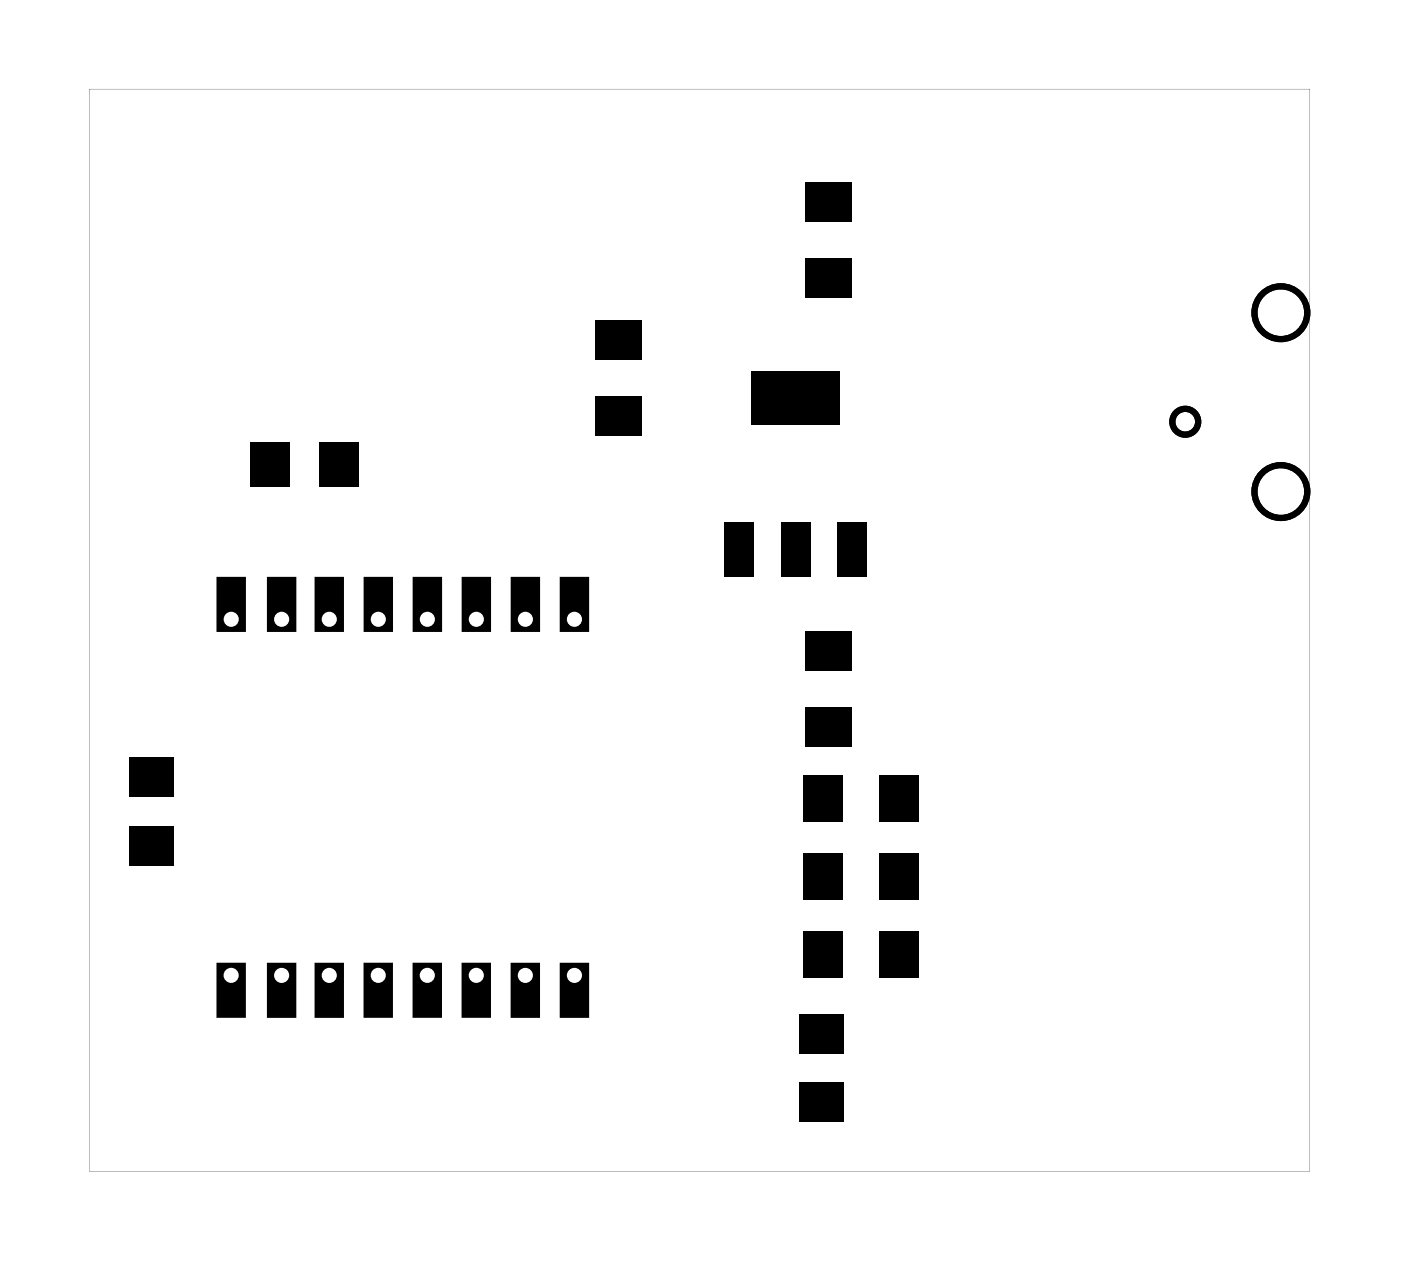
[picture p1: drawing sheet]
<svg xmlns="http://www.w3.org/2000/svg" width="57mm" height="52mm" viewBox="0 0 57 52" stroke-linecap="round" stroke-linejoin="round" font-family="sans-serif">
<g fill="#000">
<path d="M10.2 18.1h1.6v1.8h-1.6zM13 18.1h1.6v1.8h-1.6zM24.3 13.1h1.9v1.6h-1.9zM24.3 16.2h1.9v1.6h-1.9zM30.7 15.1h3.6v2.2h-3.6zM32.9 10.5h1.9v1.6h-1.9zM32.9 7.4h1.9v1.6h-1.9zM5.3 33.7h1.8v1.6h-1.8zM5.3 30.9h1.8v1.6h-1.8zM29.5 21.3h1.3v2.3h-1.3zM32.9 25.8h1.9v1.6h-1.9zM32.9 28.9h1.9v1.6h-1.9z"/>
<path d="M31.8 21.3h1.3v2.3h-1.3zM32.8 38h1.6v1.9h-1.6zM32.8 31.7h1.6v1.9h-1.6zM32.8 34.8h1.6v1.9h-1.6zM34.2 21.3h1.2v2.3h-1.2zM35.9 38h1.6v1.9h-1.6zM35.9 31.7h1.6v1.9h-1.6zM35.9 34.8h1.6v1.9h-1.6zM32.6 44.2h1.8v1.6h-1.8zM32.6 41.4h1.8v1.6h-1.8z"/>
<path d="M3.6 3.6v44.2h49.8v-44.2zM3.6 3.6h49.8v44.2h-49.8z"/>
<path d="M8.8 23.5h1.2v2.3h-1.2zM9.1 25.3a.31 .31 0 0 0 .6 0 .31 .31 0 0 0-.6 0z"/>
<path d="M10.9 23.5h1.2v2.3h-1.2zM11.2 25.3a.31 .31 0 0 0 .6 0 .31 .31 0 0 0-.6 0z"/>
<path d="M12.8 23.5h1.2v2.3h-1.2zM13.1 25.3a.31 .31 0 0 0 .6 0 .31 .31 0 0 0-.6 0z"/>
<path d="M14.8 23.5h1.2v2.3h-1.2zM15.1 25.3a.31 .31 0 0 0 .6 0 .31 .31 0 0 0-.6 0z"/>
<path d="M16.8 23.5h1.2v2.3h-1.2zM17.1 25.3a.31 .31 0 0 0 .6 0 .31 .31 0 0 0-.6 0z"/>
<path d="M18.8 23.5h1.2v2.3h-1.2zM19.1 25.3a.31 .31 0 0 0 .6 0 .31 .31 0 0 0-.6 0z"/>
<path d="M20.8 23.5h1.2v2.3h-1.2zM21.1 25.3a.31 .31 0 0 0 .6 0 .31 .31 0 0 0-.6 0z"/>
<path d="M22.8 23.5h1.2v2.3h-1.2zM23.1 25.3a.31 .31 0 0 0 .6 0 .31 .31 0 0 0-.6 0z"/>
<path d="M8.8 39.3h1.2v2.2h-1.2zM9.1 39.8a.31 .31 0 0 0 .6 0 .31 .31 0 0 0-.6 0z"/>
<path d="M10.9 39.3h1.2v2.2h-1.2zM11.2 39.8a.31 .31 0 0 0 .6 0 .31 .31 0 0 0-.6 0z"/>
<path d="M12.8 39.3h1.2v2.2h-1.2zM13.1 39.8a.31 .31 0 0 0 .6 0 .31 .31 0 0 0-.6 0z"/>
<path d="M14.8 39.3h1.2v2.2h-1.2zM15.1 39.8a.31 .31 0 0 0 .6 0 .31 .31 0 0 0-.6 0z"/>
<path d="M16.8 39.3h1.2v2.2h-1.2zM17.1 39.8a.31 .31 0 0 0 .6 0 .31 .31 0 0 0-.6 0z"/>
<path d="M18.8 39.3h1.2v2.2h-1.2zM19.1 39.8a.31 .31 0 0 0 .6 0 .31 .31 0 0 0-.6 0z"/>
<path d="M20.8 39.3h1.2v2.2h-1.2zM21.1 39.8a.31 .31 0 0 0 .6 0 .31 .31 0 0 0-.6 0z"/>
<path d="M22.8 39.3h1.2v2.2h-1.2zM23.1 39.8a.31 .31 0 0 0 .6 0 .31 .31 0 0 0-.6 0z"/>
</g>
<g fill="none" stroke="#000" stroke-width=".25">
<circle cx="48.3" cy="17.2" r=".53"/>
<circle cx="52.2" cy="12.8" r="1.08"/>
<circle cx="52.2" cy="20.1" r="1.08"/>
</g>
</svg>
